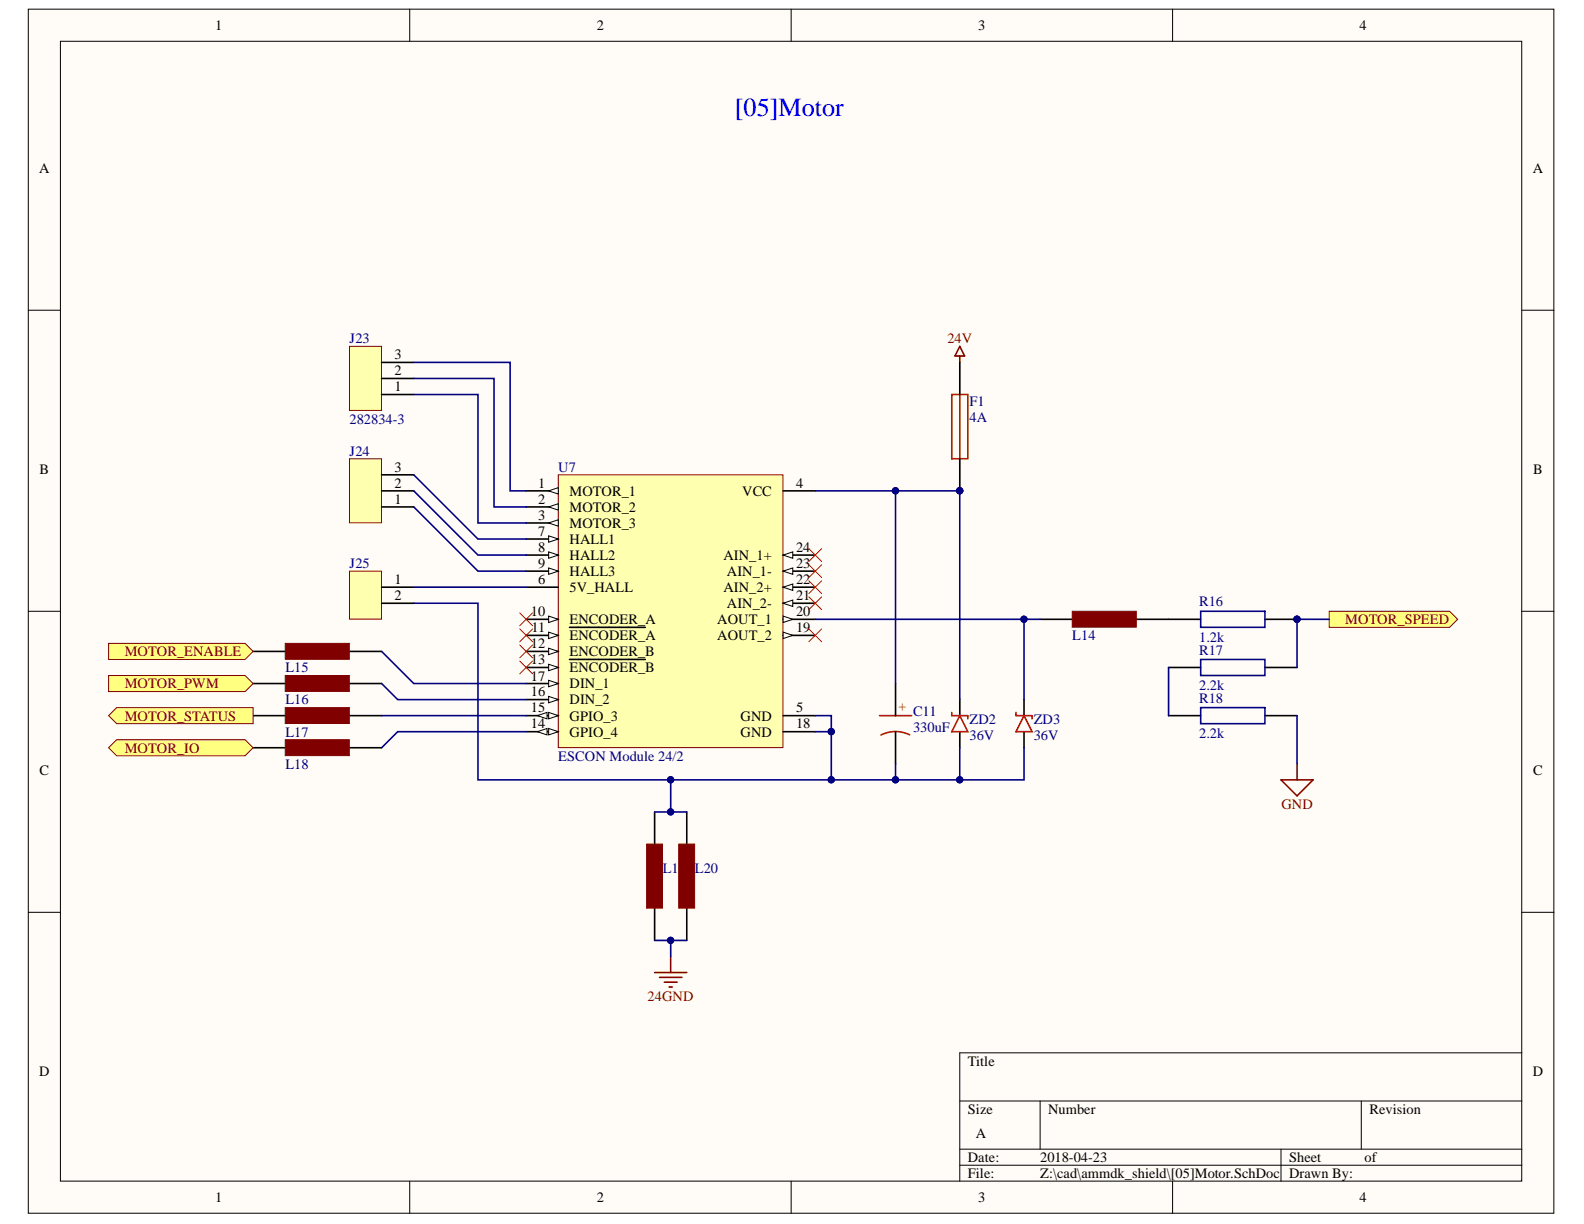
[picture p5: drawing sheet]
<svg xmlns="http://www.w3.org/2000/svg" width="279mm" height="216mm" viewBox="0 0 279 216" stroke-linecap="round" stroke-linejoin="round" font-family="sans-serif">
<defs><g id="words">
<text font-size="4.6" fill="#00f" x="129.6" y="20.5">[05]Motor</text>
<g font-size="2.5">
<text x="38" y="5.3">1</text>
<text x="105.3" y="5.3">2</text>
<text x="172.6" y="5.3">3</text>
<text x="239.8" y="5.3">4</text>
<text x="6.9" y="30.4">A</text>
<text x="270.4" y="30.4">A</text>
<text x="69.6" y="63.4">3</text>
<text x="69.6" y="69">1</text>
<text x="69.6" y="66.2">2</text>
<text x="7" y="83.5">B</text>
<text x="69.6" y="83.2">3</text>
<text x="270.4" y="83.5">B</text>
<text x="69.6" y="88.9">1</text>
<text x="69.6" y="86">2</text>
<text x="94.9" y="86">1</text>
<text x="94.9" y="88.9">2</text>
<text x="100.5" y="87.4">MOTOR_1</text>
<text x="130.9" y="87.4">VCC</text>
<text x="140.4" y="86">4</text>
<text x="94.9" y="91.7">3</text>
<text x="94.9" y="94.5">7</text>
<text x="100.5" y="90.3">MOTOR_2</text>
<text x="100.5" y="93.1">MOTOR_3</text>
<text x="100.5" y="95.9">HALL1</text>
<text x="94.9" y="97.4">8</text>
<text x="94.9" y="100.2">9</text>
<text x="100.5" y="98.8">HALL2</text>
<text x="100.5" y="101.6">HALL3</text>
<text x="127.6" y="98.8">AIN_1+</text>
<text x="128.2" y="101.6">AIN_1-</text>
<text x="140.4" y="100.2">23</text>
<text x="140.4" y="97.4">24</text>
<text x="69.6" y="103">1</text>
<text x="69.6" y="105.9">2</text>
<text x="94.9" y="103">6</text>
<text x="100.5" y="104.4">5V_HALL</text>
<text x="127.6" y="104.4">AIN_2+</text>
<text x="128.2" y="107.3">AIN_2-</text>
<text x="140.4" y="105.9">21</text>
<text x="140.4" y="103">22</text>
<text x="93.6" y="108.7">10</text>
<text x="93.7" y="111.5">11</text>
<text x="100.5" y="110.1">ENCODER_A</text>
<text x="100.5" y="112.9">ENCODER_A</text>
<text x="126.5" y="112.9">AOUT_2</text>
<text x="126.5" y="110.1">AOUT_1</text>
<text x="140.4" y="111.5">19</text>
<text x="140.4" y="108.7">20</text>
<text x="93.6" y="114.4">12</text>
<text x="93.6" y="117.2">13</text>
<text x="100.5" y="115.8">ENCODER_B</text>
<text x="100.5" y="118.6">ENCODER_B</text>
<text x="93.6" y="125.7">15</text>
<text x="93.6" y="122.8">16</text>
<text x="93.6" y="120">17</text>
<text x="100.5" y="124.3">DIN_2</text>
<text x="100.5" y="121.4">DIN_1</text>
<text x="140.4" y="125.7">5</text>
<text x="93.6" y="128.5">14</text>
<text x="100.5" y="129.9">GPIO_4</text>
<text x="100.5" y="127.1">GPIO_3</text>
<text x="130.6" y="127.1">GND</text>
<text x="130.6" y="129.9">GND</text>
<text x="140.4" y="128.5">18</text>
<text x="7" y="136.7">C</text>
<text x="270.4" y="136.7">C</text>
<text x="6.9" y="189.8">D</text>
<text x="170.7" y="188">Title</text>
<text x="270.4" y="189.8">D</text>
<text x="170.7" y="196.5">Size</text>
<text x="184.9" y="196.5">Number</text>
<text x="241.5" y="196.5">Revision</text>
<text x="172.1" y="200.7">A</text>
<text x="170.7" y="205">Date:</text>
<text x="170.7" y="207.8">File:</text>
<text x="183.5" y="205">2018-04-23</text>
<text x="183.5" y="207.8">Z:\cad\ammdk_shield\[05]Motor.SchDoc</text>
<text x="227.4" y="205">Sheet</text>
<text x="227.4" y="207.8">Drawn By:</text>
<text x="240.7" y="205">of</text>
<text x="38" y="212">1</text>
<text x="105.3" y="212">2</text>
<text x="172.6" y="212">3</text>
<text x="239.8" y="212">4</text>
</g>
<g font-size="2.5" fill="#000080">
<text x="61.7" y="60.5">J23</text>
<text x="171" y="71.6">F1</text>
<text x="61.7" y="74.7">282834-3</text>
<text x="171" y="74.4">4A</text>
<text x="61.7" y="80.4">J24</text>
<text x="98.5" y="83.2">U7</text>
<text x="61.7" y="100.2">J25</text>
<text x="211.5" y="107">R16</text>
<text x="189.1" y="112.9">L14</text>
<text x="211.5" y="113.2">1.2k</text>
<text x="50.3" y="118.6">L15</text>
<text x="211.5" y="115.5">R17</text>
<text x="50.3" y="124.3">L16</text>
<text x="211.5" y="121.7">2.2k</text>
<text x="211.5" y="124">R18</text>
<text x="50.3" y="129.9">L17</text>
<text x="161.1" y="126.3">C11</text>
<text x="161.1" y="129.1">330uF</text>
<text x="171" y="127.6">ZD2</text>
<text x="171" y="130.5">36V</text>
<text x="182.3" y="127.6">ZD3</text>
<text x="182.3" y="130.5">36V</text>
<text x="211.5" y="130.2">2.2k</text>
<text x="50.3" y="135.6">L18</text>
<text x="98.5" y="134.2">ESCON Module 24/2</text>
<text x="116.9" y="154">L19</text>
<text x="122.6" y="154">L20</text>
</g>
<g font-size="2.5" fill="#800000">
<text x="167.1" y="60.5">24V</text>
<text x="237.3" y="110.1">MOTOR_SPEED</text>
<text x="22" y="115.8">MOTOR_ENABLE</text>
<text x="22" y="121.4">MOTOR_PWM</text>
<text x="22" y="127.1">MOTOR_STATUS</text>
<text x="22" y="132.8">MOTOR_IO</text>
<text x="226" y="142.7">GND</text>
<text x="114.2" y="176.7">24GND</text>
</g>
<text font-size="2.5" fill="#f00" x="158.5" y="124" transform="rotate(90 158.5 124)">+</text>
</g></defs>
<g fill="#fffcf8" stroke="#000" stroke-width=".18">
<path d="M5 1.6h269.1v212.4h-269.1z"/>
<path d="M10.7 7.3h257.7v201h-257.7z"/>
</g>
<g fill="none" stroke="#000" stroke-width=".18">
<path d="M72.3 1.6v5.7M139.6 1.6v5.7M206.8 1.6v5.7M5 54.7h5.7M268.4 54.7h5.7M5 107.8h5.7M268.4 107.8h5.7M5 160.9h5.7M268.4 160.9h5.7M169.3 194.2h99.1M183.5 194.2v8.5M240.1 194.2v8.5"/>
<path d="M268.4 185.7h-99.1v22.7M72.3 208.4v5.6M139.6 208.4v5.6M169.3 202.7h99.1M169.3 205.5h99.1M206.8 208.4v5.6M226 202.7v5.7"/>
</g>
<path d="M98.5 83.7h39.6v48.2h-39.6z" fill="#ffffb0" stroke="#800000" stroke-width=".18"/>
<path d="M92.8 86.6h5.7" fill="none" stroke="#000" stroke-width=".28"/>
<path d="M96.8 86.6l1.7-.6v1.1z" fill="#fffcf8"/>
<path d="M96.8 86.6l1.7-.6v1.1z" fill="none" stroke="#000" stroke-width=".18"/>
<path d="M92.8 89.4h5.7" fill="none" stroke="#000" stroke-width=".28"/>
<path d="M96.8 89.4l1.7-.6v1.2z" fill="#fffcf8"/>
<path d="M96.8 89.4l1.7-.6v1.2z" fill="none" stroke="#000" stroke-width=".18"/>
<path d="M92.8 92.2h5.7" fill="none" stroke="#000" stroke-width=".28"/>
<path d="M96.8 92.2l1.7-.5v1.1z" fill="#fffcf8"/>
<path d="M96.8 92.2l1.7-.5v1.1z" fill="none" stroke="#000" stroke-width=".18"/>
<path d="M92.8 95.1h5.7M138.1 86.6h5.7M92.8 103.6h5.7M138.1 126.2h5.7" fill="none" stroke="#000" stroke-width=".28"/>
<path d="M96.8 94.5l1.7 .6-1.7 .5z" fill="#fffcf8"/>
<path d="M96.8 94.5l1.7 .6-1.7 .5z" fill="none" stroke="#000" stroke-width=".18"/>
<path d="M92.8 97.9h5.7" fill="none" stroke="#000" stroke-width=".28"/>
<path d="M96.8 97.3l1.7 .6-1.7 .6z" fill="#fffcf8"/>
<path d="M96.8 97.3l1.7 .6-1.7 .6z" fill="none" stroke="#000" stroke-width=".18"/>
<path d="M92.8 100.7h5.7" fill="none" stroke="#000" stroke-width=".28"/>
<path d="M96.8 100.2l1.7 .5-1.7 .6z" fill="#fffcf8"/>
<path d="M96.8 100.2l1.7 .5-1.7 .6z" fill="none" stroke="#000" stroke-width=".18"/>
<path d="M92.8 109.2h5.7" fill="none" stroke="#000" stroke-width=".28"/>
<path d="M96.8 108.7l1.7 .5-1.7 .6z" fill="#fffcf8"/>
<path d="M96.8 108.7l1.7 .5-1.7 .6z" fill="none" stroke="#000" stroke-width=".18"/>
<path d="M92.8 112.1h5.7" fill="none" stroke="#000" stroke-width=".28"/>
<path d="M96.8 111.5l1.7 .6-1.7 .5z" fill="#fffcf8"/>
<path d="M96.8 111.5l1.7 .6-1.7 .5z" fill="none" stroke="#000" stroke-width=".18"/>
<path d="M92.8 114.9h5.7M100.5 110.7h13.3" fill="none" stroke="#000" stroke-width=".28"/>
<path d="M96.8 114.3l1.7 .6-1.7 .6z" fill="#fffcf8"/>
<path d="M96.8 114.3l1.7 .6-1.7 .6z" fill="none" stroke="#000" stroke-width=".18"/>
<path d="M92.8 117.7h5.7" fill="none" stroke="#000" stroke-width=".28"/>
<path d="M96.8 117.2l1.7 .5-1.7 .6z" fill="#fffcf8"/>
<path d="M96.8 117.2l1.7 .5-1.7 .6z" fill="none" stroke="#000" stroke-width=".18"/>
<path d="M100.5 116.3h13.3M92.8 129.1h5.7" fill="none" stroke="#000" stroke-width=".28"/>
<path d="M96.8 128.5l1.7 .6-1.7 .5z" fill="#fffcf8"/>
<path d="M96.8 128.5l1.7 .6-1.7 .5z" fill="none" stroke="#000" stroke-width=".18"/>
<path d="M94.8 129.1l1.7-.6v1.1z" fill="#fffcf8"/>
<path d="M94.8 129.1l1.7-.6v1.1z" fill="none" stroke="#000" stroke-width=".18"/>
<path d="M92.8 126.2h5.7" fill="none" stroke="#000" stroke-width=".28"/>
<path d="M96.8 125.7l1.7 .5-1.7 .6z" fill="#fffcf8"/>
<path d="M96.8 125.7l1.7 .5-1.7 .6z" fill="none" stroke="#000" stroke-width=".18"/>
<path d="M94.8 126.2l1.7-.5v1.1z" fill="#fffcf8"/>
<path d="M94.8 126.2l1.7-.5v1.1z" fill="none" stroke="#000" stroke-width=".18"/>
<path d="M92.8 123.4h5.7" fill="none" stroke="#000" stroke-width=".28"/>
<path d="M96.8 122.8l1.7 .6-1.7 .6z" fill="#fffcf8"/>
<path d="M96.8 122.8l1.7 .6-1.7 .6z" fill="none" stroke="#000" stroke-width=".18"/>
<path d="M92.8 120.6h5.7" fill="none" stroke="#000" stroke-width=".28"/>
<path d="M96.8 120l1.7 .6-1.7 .5z" fill="#fffcf8"/>
<path d="M96.8 120l1.7 .6-1.7 .5z" fill="none" stroke="#000" stroke-width=".18"/>
<path d="M138.1 112.1h5.7M138.1 129.1h5.7" fill="none" stroke="#000" stroke-width=".28"/>
<path d="M138.1 111.5l1.7 .6-1.7 .5z" fill="#fffcf8"/>
<path d="M138.1 111.5l1.7 .6-1.7 .5z" fill="none" stroke="#000" stroke-width=".18"/>
<path d="M138.1 109.2h5.7" fill="none" stroke="#000" stroke-width=".28"/>
<path d="M138.1 108.7l1.7 .5-1.7 .6z" fill="#fffcf8"/>
<path d="M138.1 108.7l1.7 .5-1.7 .6z" fill="none" stroke="#000" stroke-width=".18"/>
<path d="M138.1 106.4h5.7" fill="none" stroke="#000" stroke-width=".28"/>
<path d="M138.1 106.4l1.7-.6v1.2z" fill="#fffcf8"/>
<path d="M138.1 106.4l1.7-.6v1.2z" fill="none" stroke="#000" stroke-width=".18"/>
<path d="M138.1 103.6h5.7" fill="none" stroke="#000" stroke-width=".28"/>
<path d="M138.1 103.6l1.7-.6v1.1z" fill="#fffcf8"/>
<path d="M138.1 103.6l1.7-.6v1.1z" fill="none" stroke="#000" stroke-width=".18"/>
<path d="M138.1 100.7h5.7" fill="none" stroke="#000" stroke-width=".28"/>
<path d="M138.1 100.7l1.7-.5v1.1z" fill="#fffcf8"/>
<path d="M138.1 100.7l1.7-.5v1.1z" fill="none" stroke="#000" stroke-width=".18"/>
<path d="M138.1 97.9h5.7" fill="none" stroke="#000" stroke-width=".28"/>
<path d="M138.1 97.9l1.7-.6v1.2z" fill="#fffcf8"/>
<path d="M138.1 97.9l1.7-.6v1.2z" fill="none" stroke="#000" stroke-width=".18"/>
<path d="M169.3 61.1l.8 1.7h-1.7zM169.3 62.8v1.1" fill="none" stroke="#800000" stroke-width=".28"/>
<path d="M61.6 61.1h5.7v11.3h-5.7z" fill="#ffffb0" stroke="#800000" stroke-width=".18"/>
<path d="M67.3 69.6h5.7M67.3 66.8h5.7M67.3 63.9h5.7" fill="none" stroke="#000" stroke-width=".28"/>
<path d="M61.6 80.9h5.7v11.3h-5.7z" fill="#ffffb0" stroke="#800000" stroke-width=".18"/>
<path d="M169.3 63.9v5.7M67.3 89.4h5.7M67.3 86.6h5.7M67.3 83.7h5.7M169.3 80.9v5.7M169.3 123.4v2.8M169.3 129.1v2.8" fill="none" stroke="#000" stroke-width=".28"/>
<path d="M167.9 69.6h2.8v11.3h-2.8zM169.3 69.6v11.3M167.9 125.7v.5h2.8v.6M169.3 126.2l1.4 2.9h-2.8z" fill="none" stroke="#bf0000" stroke-width=".28"/>
<circle cx="169.3" cy="86.6" r=".55" fill="#000080" stroke="#000080" stroke-width=".18"/>
<path d="M61.6 100.7h5.7v8.5h-5.7z" fill="#ffffb0" stroke="#800000" stroke-width=".18"/>
<g fill="none" stroke="#000" stroke-width=".28">
<path d="M44.7 114.9h5.6M61.6 114.9h5.7M67.3 103.6h5.7M67.3 106.4h5.7M183.5 109.2h5.6M200.5 109.2h11.3M206.1 117.7h5.7M223.1 109.2h5.7M223.1 117.7h5.7M44.7 131.9h5.6M44.7 126.2h5.6M44.7 120.6h5.6"/>
<path d="M61.6 131.9h5.7M61.6 126.2h5.7M61.6 120.6h5.7M180.6 123.4v2.8M180.6 129.1v2.8M206.1 126.2h5.7M223.1 126.2h5.7M115.5 143.2v5.7M121.1 143.2v5.7M115.5 160.2v5.7M121.1 160.2v5.7"/>
</g>
<g fill="#800000" stroke="#800000" stroke-width=".18">
<path d="M189.1 107.8h11.3v2.8h-11.3z"/>
<path d="M50.3 130.5h11.3v2.8h-11.3z"/>
<path d="M50.3 113.5h11.3v2.8h-11.3z"/>
<path d="M50.3 119.2h11.3v2.8h-11.3z"/>
<path d="M50.3 124.8h11.3v2.8h-11.3z"/>
<path d="M114.1 148.9h2.8v11.3h-2.8z"/>
<path d="M119.7 148.9h2.8v11.3h-2.8z"/>
</g>
<path d="M179.2 125.7v.5h2.8v.6M180.6 126.2l1.4 2.9h-2.8z" fill="none" stroke="#bf0000" stroke-width=".28"/>
<circle cx="228.8" cy="109.2" r=".55" fill="#000080" stroke="#000080" stroke-width=".18"/>
<path d="M211.8 107.8h11.3v2.9h-11.3zM211.8 116.3h11.3v2.9h-11.3zM211.8 124.8h11.3v2.8h-11.3z" fill="none" stroke="#11037f" stroke-width=".28"/>
<path d="M226 137.6h5.6l-2.8 2.8zM228.8 134.7v2.9M115.5 171.5h5.6M116.3 172.4h4M117.2 173.2h2.2M118 174.1h.6M118.3 168.7v2.8" fill="none" stroke="#800000" stroke-width=".28"/>
<g fill="#ffff80" stroke="#800000" stroke-width=".18">
<path d="M19.2 113.5h24l1.5 1.4-1.5 1.4h-24z" fill-rule="evenodd"/>
<path d="M19.2 119.2h24l1.5 1.4-1.5 1.4h-24z" fill-rule="evenodd"/>
<path d="M19.2 126.2l1.4-1.4h24.1v2.8h-24.1z" fill-rule="evenodd"/>
<path d="M19.2 131.9l1.4-1.4h22.6l1.5 1.4-1.5 1.4h-22.6z" fill-rule="evenodd"/>
<path d="M234.5 107.8h21.2l1.4 1.4-1.4 1.5h-21.2z" fill-rule="evenodd"/>
</g>
<g fill="none" stroke="#f00" stroke-width=".18">
<path d="M142.7 96.8l2.2 2.2M142.7 99.6l2.2 2.3M144.9 96.8l-2.2 2.2M144.9 99.6l-2.2 2.3M91.7 116.6l2.2 2.3M91.7 113.8l2.2 2.2M91.7 110.9l2.2 2.3M91.7 108.1l2.2 2.3M93.9 116.6l-2.2 2.3M93.9 113.8l-2.2 2.2M93.9 110.9l-2.2 2.3M93.9 108.1l-2.2 2.3"/>
<path d="M142.7 102.4l2.2 2.3M142.7 105.3l2.2 2.2M142.7 110.9l2.2 2.3M144.9 102.4l-2.2 2.3M144.9 105.3l-2.2 2.2M144.9 110.9l-2.2 2.3"/>
</g>
<path d="M155.1 126.2h5.7M160.5 129.6a5.7 5.7 0 0 0-5.1 0" fill="none" stroke="#bf0000" stroke-width=".28"/>
<path d="M158 120.6v5.6M158 129.1v5.6" fill="none" stroke="#000" stroke-width=".28"/>
<g fill="none" stroke="#000080" stroke-width=".28">
<path d="M73 63.9h17v22.7h2.8M73 66.8h14.1v22.6h5.7M73 69.6h11.3v22.6h8.5M73 83.7l11.3 11.4h8.5M73 86.6l11.3 11.3h8.5M73 89.4l11.3 11.3h8.5M143.8 86.6h14.2M67.3 114.9l5.7 5.7h19.8M73 106.4h11.3v31.2h62.3v-11.4h-2.8M73 103.6h19.8M143.8 109.2h36.8M183.5 109.2h-2.9v14.2"/>
<path d="M206.1 117.7v8.5M234.5 109.2h-5.7v8.5M67.3 120.6l2.8 2.8h22.7M67.3 126.2h25.5M92.8 129.1h-22.7l-2.8 2.8M118.3 137.6v5.6M143.8 129.1h2.8M158 120.6v-34h11.3v36.8M158 134.7v2.9h-11.4M169.3 131.9v5.7h-11.3M180.6 131.9v5.7h-11.3M228.8 126.2v8.5"/>
<path d="M115.5 143.2h5.6M115.5 165.9h5.6M118.3 165.9v2.8"/>
</g>
<g fill="#000080" stroke="#000080" stroke-width=".18">
<circle cx="146.6" cy="129" r=".55"/>
<circle cx="180.6" cy="109.2" r=".55"/>
<circle cx="169.3" cy="86.6" r=".55"/>
<circle cx="157.9" cy="86.6" r=".55"/>
<circle cx="228.8" cy="109.2" r=".55"/>
<circle cx="118.3" cy="165.9" r=".55"/>
<circle cx="118.3" cy="143.2" r=".55"/>
<circle cx="157.9" cy="137.5" r=".55"/>
<circle cx="146.6" cy="137.5" r=".55"/>
<circle cx="169.3" cy="137.5" r=".55"/>
<circle cx="118.3" cy="137.5" r=".55"/>
</g>
<use href="#words"/>
</svg>
